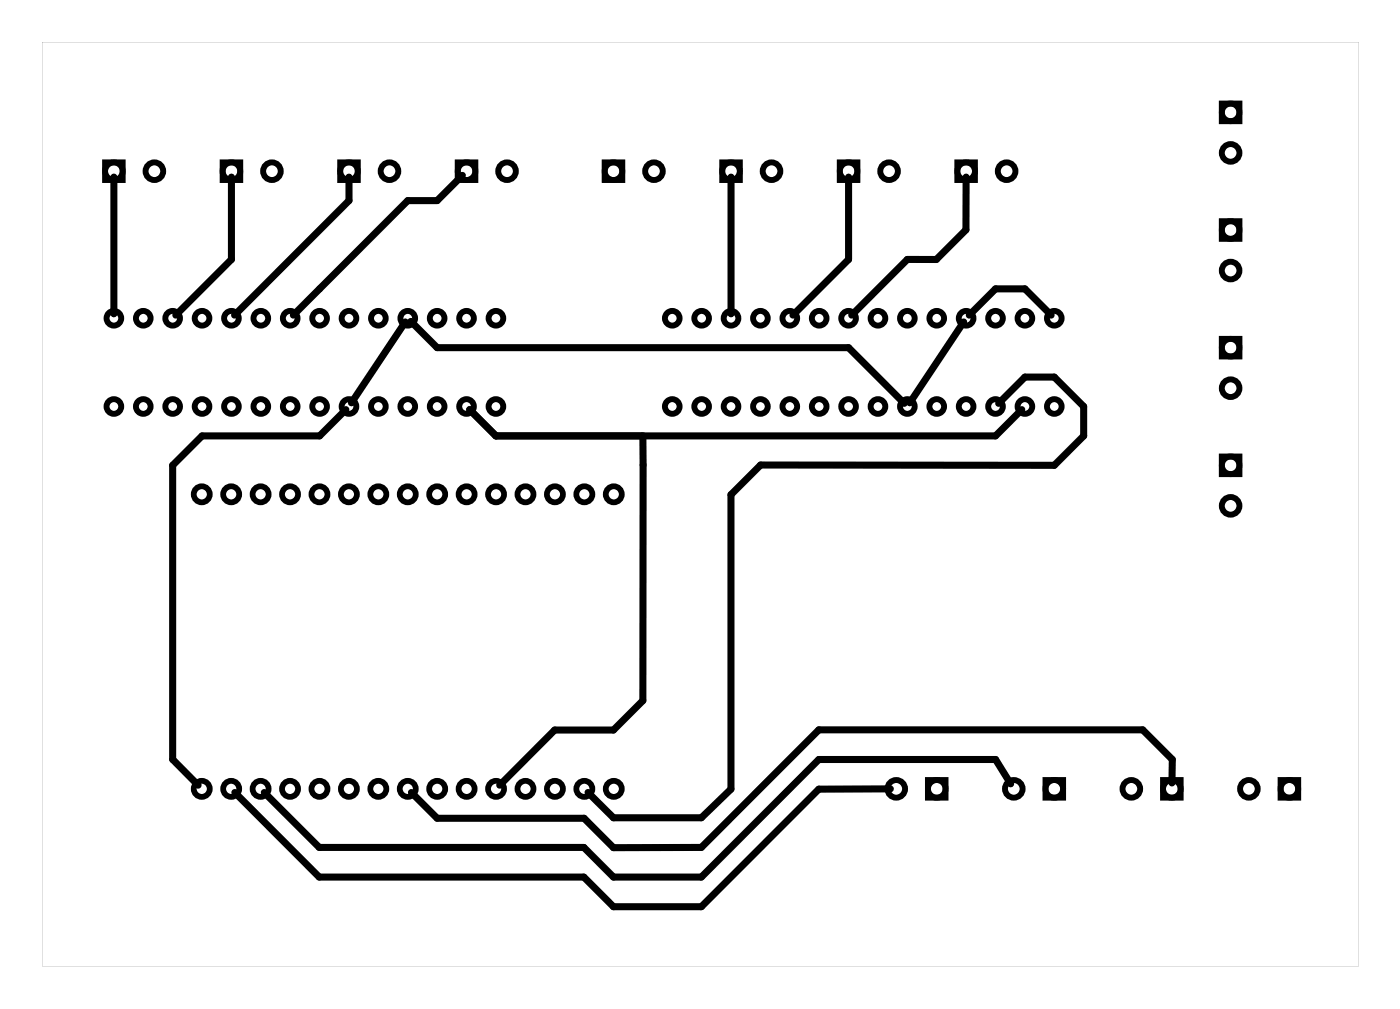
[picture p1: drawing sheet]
<svg xmlns="http://www.w3.org/2000/svg" width="121mm" height="87mm" viewBox="0 0 121 87" stroke-linecap="round" stroke-linejoin="round" font-family="sans-serif">
<path d="M3.6 3.6h113.8v79.8h-113.8zM3.6 3.6v79.8h113.8v-79.8z" fill="#000"/>
<g fill="none" stroke="#000" stroke-width=".51">
<path d="M9.1 14h1.5v1.5h-1.5zM19.2 14h1.6v1.5h-1.6zM29.4 14h1.5v1.5h-1.5zM39.6 14h1.5v1.5h-1.5zM52.3 14h1.5v1.5h-1.5zM62.4 14h1.5v1.5h-1.5zM72.6 14h1.5v1.5h-1.5zM82.7 14h1.6v1.5h-1.6zM105.6 8.9h1.5v1.6h-1.5zM105.6 19.1h1.5v1.5h-1.5zM105.6 29.3h1.5v1.5h-1.5zM105.6 39.4h1.5v1.5h-1.5z"/>
<path d="M80.2 67.4h1.5v1.5h-1.5zM90.4 67.4h1.5v1.5h-1.5zM100.5 67.4h1.5v1.5h-1.5zM110.7 67.4h1.5v1.5h-1.5z"/>
<circle cx="9.8" cy="14.8" r=".76"/>
<circle cx="13.3" cy="14.8" r=".76"/>
<circle cx="20" cy="14.8" r=".76"/>
<circle cx="23.5" cy="14.8" r=".76"/>
<circle cx="30.2" cy="14.8" r=".76"/>
<circle cx="33.7" cy="14.8" r=".76"/>
<circle cx="40.3" cy="14.8" r=".76"/>
<circle cx="43.8" cy="14.8" r=".76"/>
<circle cx="53" cy="14.8" r=".76"/>
<circle cx="56.5" cy="14.8" r=".76"/>
<circle cx="63.2" cy="14.8" r=".76"/>
<circle cx="66.7" cy="14.8" r=".76"/>
<circle cx="73.3" cy="14.8" r=".76"/>
<circle cx="76.8" cy="14.8" r=".76"/>
<circle cx="83.5" cy="14.8" r=".76"/>
<circle cx="87" cy="14.8" r=".76"/>
<circle cx="106.4" cy="13.2" r=".76"/>
<circle cx="106.4" cy="9.7" r=".76"/>
<circle cx="106.4" cy="19.9" r=".76"/>
<circle cx="9.8" cy="27.5" r=".64"/>
<circle cx="9.8" cy="35.1" r=".64"/>
<circle cx="12.4" cy="27.5" r=".64"/>
<circle cx="12.4" cy="35.1" r=".64"/>
<circle cx="14.9" cy="35.1" r=".64"/>
<circle cx="14.9" cy="27.5" r=".64"/>
<circle cx="17.5" cy="35.1" r=".64"/>
<circle cx="17.5" cy="27.5" r=".64"/>
<circle cx="20" cy="35.1" r=".64"/>
<circle cx="20" cy="27.5" r=".64"/>
<circle cx="22.5" cy="35.1" r=".64"/>
<circle cx="22.5" cy="27.5" r=".64"/>
<circle cx="25.1" cy="35.1" r=".64"/>
<circle cx="25.1" cy="27.5" r=".64"/>
<circle cx="27.6" cy="35.1" r=".64"/>
<circle cx="27.6" cy="27.5" r=".64"/>
<circle cx="30.2" cy="35.1" r=".64"/>
<circle cx="30.2" cy="27.5" r=".64"/>
<circle cx="32.7" cy="35.1" r=".64"/>
<circle cx="32.7" cy="27.5" r=".64"/>
<circle cx="35.2" cy="27.5" r=".64"/>
<circle cx="35.2" cy="35.1" r=".64"/>
<circle cx="37.8" cy="27.5" r=".64"/>
<circle cx="37.8" cy="35.1" r=".64"/>
<circle cx="40.3" cy="27.5" r=".64"/>
<circle cx="40.3" cy="35.1" r=".64"/>
<circle cx="42.9" cy="27.5" r=".64"/>
<circle cx="42.9" cy="35.1" r=".64"/>
<circle cx="58.1" cy="27.5" r=".64"/>
<circle cx="58.1" cy="35.1" r=".64"/>
<circle cx="60.6" cy="27.5" r=".64"/>
<circle cx="60.6" cy="35.1" r=".64"/>
<circle cx="63.2" cy="35.1" r=".64"/>
<circle cx="63.2" cy="27.5" r=".64"/>
<circle cx="65.7" cy="27.5" r=".64"/>
<circle cx="65.7" cy="35.1" r=".64"/>
<circle cx="68.3" cy="35.1" r=".64"/>
<circle cx="68.3" cy="27.5" r=".64"/>
<circle cx="70.8" cy="35.1" r=".64"/>
<circle cx="70.8" cy="27.5" r=".64"/>
<circle cx="73.3" cy="35.1" r=".64"/>
<circle cx="73.3" cy="27.5" r=".64"/>
<circle cx="75.9" cy="35.1" r=".64"/>
<circle cx="75.9" cy="27.5" r=".64"/>
<circle cx="78.4" cy="27.5" r=".64"/>
<circle cx="78.4" cy="35.1" r=".64"/>
<circle cx="81" cy="27.5" r=".64"/>
<circle cx="81" cy="35.1" r=".64"/>
<circle cx="83.5" cy="27.5" r=".64"/>
<circle cx="83.5" cy="35.1" r=".64"/>
<circle cx="86" cy="27.5" r=".64"/>
<circle cx="86" cy="35.1" r=".64"/>
<circle cx="88.6" cy="27.5" r=".64"/>
<circle cx="88.6" cy="35.1" r=".64"/>
<circle cx="91.1" cy="27.5" r=".64"/>
<circle cx="91.1" cy="35.1" r=".64"/>
<circle cx="106.4" cy="23.4" r=".76"/>
<circle cx="106.4" cy="33.5" r=".76"/>
<circle cx="106.4" cy="30" r=".76"/>
<circle cx="106.4" cy="43.7" r=".76"/>
<circle cx="106.4" cy="40.2" r=".76"/>
<circle cx="77.5" cy="68.1" r=".76"/>
<circle cx="81" cy="68.1" r=".76"/>
<circle cx="87.6" cy="68.1" r=".76"/>
<circle cx="91.1" cy="68.1" r=".76"/>
<circle cx="97.8" cy="68.1" r=".76"/>
<circle cx="101.3" cy="68.1" r=".76"/>
<circle cx="107.9" cy="68.1" r=".76"/>
<circle cx="111.4" cy="68.1" r=".76"/>
</g>
<g fill="none" stroke="#000" stroke-width=".5">
<circle cx="17.4" cy="42.7" r=".69"/>
<circle cx="20" cy="42.7" r=".69"/>
<circle cx="22.5" cy="42.7" r=".69"/>
<circle cx="25.1" cy="42.7" r=".69"/>
<circle cx="27.6" cy="42.7" r=".69"/>
<circle cx="30.2" cy="42.7" r=".69"/>
<circle cx="32.7" cy="42.7" r=".69"/>
<circle cx="35.2" cy="42.7" r=".69"/>
<circle cx="37.8" cy="42.7" r=".69"/>
<circle cx="40.3" cy="42.7" r=".69"/>
<circle cx="42.9" cy="42.7" r=".69"/>
<circle cx="45.4" cy="42.7" r=".69"/>
<circle cx="48" cy="42.7" r=".69"/>
<circle cx="50.5" cy="42.7" r=".69"/>
<circle cx="53" cy="42.7" r=".69"/>
<circle cx="17.4" cy="68.1" r=".69"/>
<circle cx="20" cy="68.1" r=".69"/>
<circle cx="22.5" cy="68.1" r=".69"/>
<circle cx="25.1" cy="68.1" r=".69"/>
<circle cx="27.6" cy="68.1" r=".69"/>
<circle cx="30.2" cy="68.1" r=".69"/>
<circle cx="32.7" cy="68.1" r=".69"/>
<circle cx="35.2" cy="68.1" r=".69"/>
<circle cx="37.8" cy="68.1" r=".69"/>
<circle cx="40.3" cy="68.1" r=".69"/>
<circle cx="42.9" cy="68.1" r=".69"/>
<circle cx="45.4" cy="68.1" r=".69"/>
<circle cx="48" cy="68.1" r=".69"/>
<circle cx="50.5" cy="68.1" r=".69"/>
<circle cx="53" cy="68.1" r=".69"/>
</g>
<g fill="none" stroke="#000" stroke-width=".61">
<path d="M9.8 15.3v11.8M20 15.3v7.1l-4.8 4.8M30.2 15.3v2l-9.9 9.9M40 15.1l-2.2 2.2h-2.6l-9.8 9.9M63.2 15.3v11.8M73.3 15.3v7.1l-4.8 4.8M83.5 15.3v4.5l-2.6 2.6h-2.5l-4.8 4.8M29.9 35.4l-2.3 2.2h-10.1l-2.6 2.6v25.4l2.2 2.2M35 27.8l-4.6 7M35.5 27.8l2.3 2.2h35.5l4.9 4.8M40.6 35.4l2.3 2.2h43.1l2.3-2.2M55.6 37.6v22.9l-2.6 2.5h-5.1l-4.7 4.8"/>
<path d="M83.3 27.8l-4.7 7M83.8 27.2l2.2-2.3h2.6l2.3 2.3M86.3 34.8l2.3-2.2h2.5l2.6 2.5v2.5l-2.6 2.6h-25.4l-2.5 2.5v25.5l-2.6 2.4h-7.6l-2.2-2.2M77 68.1l-6.2 .1-10.2 10.1h-7.6l-2.5-2.6h-22.9l-7.3-7.3M87.4 67.7l-1.4-2.1h-15.2l-10.2 10.1h-7.6l-2.5-2.5h-22.9l-4.8-4.8M101.3 67.6v-2l-2.5-2.6h-28l-10.2 10.2h-7.6l-2.5-2.5h-12.7l-2.2-2.3"/>
</g>
</svg>
